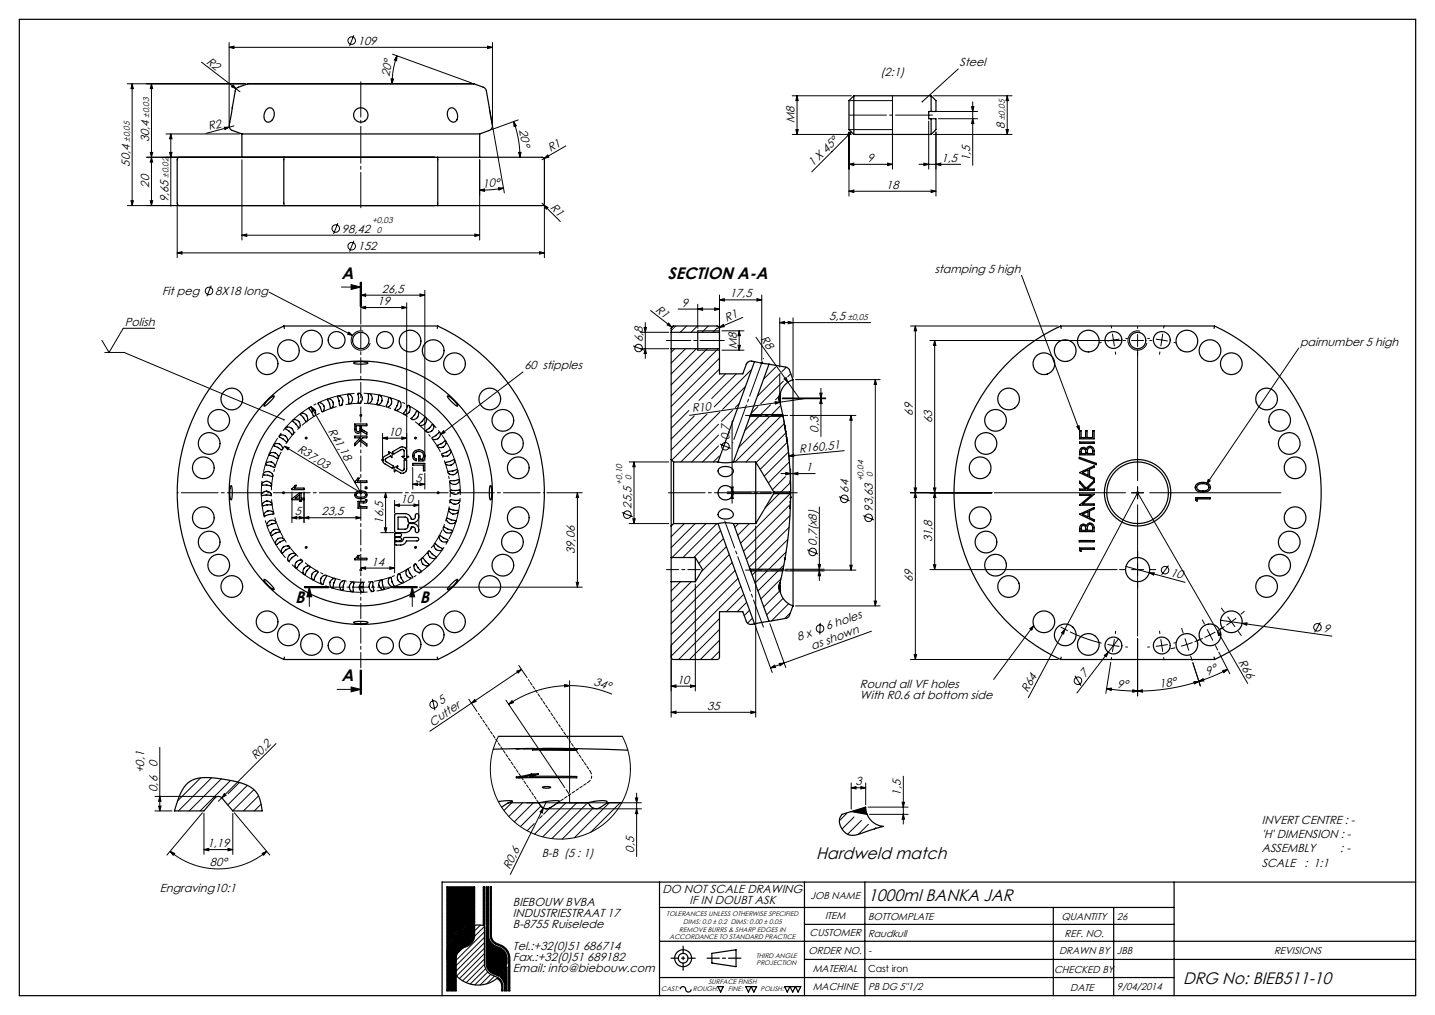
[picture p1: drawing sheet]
<svg xmlns="http://www.w3.org/2000/svg" width="594mm" height="420mm" viewBox="0 0 594 420" stroke-linecap="round" stroke-linejoin="round" font-family="sans-serif">
<defs><g id="words">
<g font-size="6.9">
<text x="141.4" y="115.5">A</text>
<text x="276.3" y="115.4">SECTION A-A</text>
<text x="122.1" y="249.6">B</text>
<text x="173.7" y="249.4">B</text>
<text x="141.3" y="282">A</text>
<text x="337.8" y="355.5">Hardweld match</text>
<text x="359.3" y="372.7">1000ml BANKA JAR</text>
<text x="489.8" y="407.3">DRG No: BIEB511-10</text>
</g>
<g font-size="4.8">
<text x="148.1" y="18.6">109</text>
<text x="85.2" y="25.9" transform="rotate(38 85.2 25.9)">R2</text>
<text x="397.2" y="27.5">Steel</text>
<text x="161.2" y="32.1" transform="rotate(-80 161.2 32.1)">20°</text>
<text x="364.5" y="31.5">(2:1)</text>
<text x="86.6" y="54" transform="rotate(-15 86.6 54)">R2</text>
<text x="215" y="53.9" transform="rotate(80 215 53.9)">20°</text>
<text x="328.9" y="51" transform="rotate(-90 328.9 51)">M8</text>
<text x="415.9" y="53.5" transform="rotate(-90 415.9 53.5)">8</text>
<text x="61.7" y="58.9" transform="rotate(-90 61.7 58.9)">30,4</text>
<text x="227.8" y="63.1" transform="rotate(-30 227.8 63.1)">R1</text>
<text x="53.7" y="68.9" transform="rotate(-90 53.7 68.9)">50,4</text>
<text x="336.4" y="69.3" transform="rotate(-45 336.4 69.3)">1 X 45°</text>
<text x="359.2" y="67">9</text>
<text x="389.7" y="67">1,5</text>
<text x="401.6" y="66.8" transform="rotate(-90 401.6 66.8)">1,5</text>
<text x="61.7" y="77.7" transform="rotate(-90 61.7 77.7)">20</text>
<text x="199.9" y="77.8" transform="rotate(-5 199.9 77.8)">10°</text>
<text x="69.7" y="83.7" transform="rotate(-90 69.7 83.7)">9,65</text>
<text x="366.8" y="78.1">18</text>
<text x="227.6" y="86.2" transform="rotate(45 227.6 86.2)">R1</text>
<text x="141.5" y="96.3">98,42</text>
<text x="148.1" y="103.6">152</text>
<text x="387" y="112.9">stamping 5 high</text>
<text x="67.1" y="122.2">Fit peg</text>
<text x="89.1" y="122.2">8X18 long</text>
<text x="158.1" y="121.1">26,5</text>
<text x="302.1" y="123.1">17,5</text>
<text x="156.3" y="126.2">19</text>
<text x="271.1" y="128.8" transform="rotate(38 271.1 128.8)">R1</text>
<text x="282.3" y="126.9">9</text>
<text x="51.7" y="134.8">Polish</text>
<text x="300.8" y="133.3" transform="rotate(-23 300.8 133.3)">R1</text>
<text x="343.3" y="132.5">5,5</text>
<text x="266.1" y="141.5" transform="rotate(-90 266.1 141.5)">6,8</text>
<text x="314.7" y="140.3" transform="rotate(55 314.7 140.3)">R8</text>
<text x="538.1" y="143">pairnumber 5 high</text>
<text x="305" y="144.3" transform="rotate(-90 305 144.3)">M8</text>
<text x="217.1" y="152.9">60 stipples</text>
<text x="286.6" y="170.7" transform="rotate(-8 286.6 170.7)">R10</text>
<text x="377.9" y="172" transform="rotate(-90 377.9 172)">69</text>
<text x="135.7" y="178.3" transform="rotate(60 135.7 178.3)">R41,18</text>
<text x="338.8" y="179" transform="rotate(-90 338.8 179)">0,3</text>
<text x="385.9" y="175" transform="rotate(-90 385.9 175)">63</text>
<text x="160.8" y="180.3">10</text>
<text x="302" y="182.1" transform="rotate(-90 302 182.1)">0,7</text>
<text x="122.8" y="186.6" transform="rotate(31 122.8 186.6)">R37,03</text>
<text x="330.9" y="187.2" transform="rotate(-5 330.9 187.2)">R160,51</text>
<text x="333.6" y="195">1</text>
<text x="172.1" y="199.4">5</text>
<text x="351.2" y="203.8" transform="rotate(-90 351.2 203.8)">64</text>
<text x="165.8" y="208">10</text>
<text x="122.1" y="213.2">5</text>
<text x="133.1" y="213.2">23,5</text>
<text x="261.4" y="210.4" transform="rotate(-90 261.4 210.4)">25,5</text>
<text x="361.3" y="211.7" transform="rotate(-90 361.3 211.7)">93,63</text>
<text x="158.6" y="216.7" transform="rotate(-90 158.6 216.7)">16,5</text>
<text x="338.1" y="225.8" transform="rotate(-90 338.1 225.8)">0,7(x8)</text>
<text x="385.9" y="224.3" transform="rotate(-90 385.9 224.3)">31,8</text>
<text x="238" y="229.3" transform="rotate(-90 238 229.3)">39,06</text>
<text x="153.8" y="234.1">14</text>
<text x="484.3" y="238.3" transform="rotate(15 484.3 238.3)">10</text>
<text x="377.9" y="241" transform="rotate(-90 377.9 241)">69</text>
<text x="342.4" y="260.9" transform="rotate(-20 342.4 260.9)">6 holes</text>
<text x="547.6" y="261.6" transform="rotate(8 547.6 261.6)">9</text>
<text x="330.5" y="265.2" transform="rotate(-20 330.5 265.2)">8 x</text>
<text x="336.3" y="269" transform="rotate(-20 336.3 269)">as shown</text>
<text x="512.6" y="274" transform="rotate(60 512.6 274)">R66</text>
<text x="449.2" y="280.8" transform="rotate(-52 449.2 280.8)">7</text>
<text x="499.9" y="279.6" transform="rotate(-23 499.9 279.6)">9°</text>
<text x="245.5" y="283.6" transform="rotate(16 245.5 283.6)">34°</text>
<text x="280.2" y="282.9">10</text>
<text x="356" y="284.6">Round all VF holes</text>
<text x="425.5" y="286.9" transform="rotate(-62 425.5 286.9)">R64</text>
<text x="462.3" y="284.5" transform="rotate(5 462.3 284.5)">9°</text>
<text x="480.1" y="284.5" transform="rotate(-9 480.1 284.5)">18°</text>
<text x="182.6" y="291.6" transform="rotate(-34 182.6 291.6)">5</text>
<text x="292.7" y="293.7">35</text>
<text x="356" y="289.1">With R0.6 at bottom side</text>
<text x="179" y="300.6" transform="rotate(-34 179 300.6)">Cutter</text>
<text x="65.1" y="317.2" transform="rotate(-90 65.1 317.2)">0</text>
<text x="105.9" y="314.6" transform="rotate(-45 105.9 314.6)">R0,2</text>
<text x="59.6" y="320" transform="rotate(-90 59.6 320)">+0,1</text>
<text x="65.1" y="327.6" transform="rotate(-90 65.1 327.6)">0,6</text>
<text x="354.1" y="325">3</text>
<text x="372.9" y="329.2" transform="rotate(-90 372.9 329.2)">1,5</text>
<text x="522.3" y="340.9">INVERT CENTRE : -</text>
<text x="522.3" y="346.7">'H' DIMENSION : -</text>
<text x="85.9" y="350.5">1,19</text>
<text x="262.5" y="352.8" transform="rotate(-90 262.5 352.8)">0,5</text>
<text x="522.3" y="352.4">ASSEMBLY</text>
<text x="554.8" y="352.4">: -</text>
<text x="86.9" y="358.5">80°</text>
<text x="211.1" y="360" transform="rotate(-64 211.1 360)">R0,6</text>
<text x="224.2" y="354.6">B-B (5 : 1)</text>
<text x="522.3" y="358.6">SCALE</text>
<text x="540" y="358.6">: 1:1</text>
<text x="66.1" y="369.2">Engraving10:1</text>
<text x="274.2" y="369.6">DO NOT SCALE DRAWING</text>
<text x="212.3" y="374.9">BIEBOUW BVBA</text>
<text x="285.5" y="374.1">IF IN DOUBT ASK</text>
<text x="212.3" y="379.5">INDUSTRIESTRAAT 17</text>
<text x="212.3" y="384">B-8755 Ruiselede</text>
<text x="212.3" y="393">Tel.:+32(0)51 686714</text>
<text x="212.3" y="397.6">Fax.:+32(0)51 689182</text>
<text x="212.3" y="402.1">Email: info@biebouw.com</text>
</g>
<g font-size="4.1">
<text x="335.4" y="372">JOB NAME</text>
<text x="341.5" y="380.4">ITEM</text>
<text x="359.3" y="380.7">BOTTOMPLATE</text>
<text x="439.4" y="380.8">QUANTITY</text>
<text x="462.4" y="380.8">26</text>
<text x="335.1" y="387.3">CUSTOMER</text>
<text x="359.3" y="387.6">Raudkull</text>
<text x="440.7" y="387.6">REF. NO.</text>
<text x="334.7" y="394.8">ORDER NO.</text>
<text x="359.3" y="394.7">-</text>
<text x="438.4" y="394.7">DRAWN BY</text>
<text x="462.3" y="394.7">JBB</text>
<text x="527.4" y="394.7">REVISIONS</text>
<text x="336.4" y="402.4">MATERIAL</text>
<text x="436.3" y="402.6">CHECKED BY</text>
<text x="336.4" y="409.9">MACHINE</text>
<text x="359.3" y="409.8">PB DG 5&quot;1/2</text>
<text x="443" y="409.9">DATE</text>
<text x="462.3" y="409.9">9/04/2014</text>
</g>
<text font-size="4" x="359.3" y="402.4">Cast iron</text>
<g font-size="3.5">
<text x="61.7" y="48.7" transform="rotate(-90 61.7 48.7)">±0,03</text>
<text x="415.9" y="49.7" transform="rotate(-90 415.9 49.7)">±0,05</text>
<text x="53.7" y="58.7" transform="rotate(-90 53.7 58.7)">±0,05</text>
<text x="69.7" y="73.5" transform="rotate(-90 69.7 73.5)">±0,02</text>
<text x="154" y="92.4">+0,03</text>
<text x="156" y="96.4">0</text>
<text x="350.9" y="132.5">±0,05</text>
<text x="361.3" y="197.2" transform="rotate(-90 361.3 197.2)">0</text>
<text x="257.5" y="200.5" transform="rotate(-90 257.5 200.5)">+0,10</text>
<text x="261.5" y="198.5" transform="rotate(-90 261.5 198.5)">0</text>
<text x="357.4" y="199.2" transform="rotate(-90 357.4 199.2)">+0,04</text>
</g>
<g font-size="2.8">
<text x="276" y="379.1">TOLERANCES UNLESS OTHERWISE SPECIFIED</text>
<text x="282.8" y="382.1">DIMS: 0.0 ± 0.2 DIMS: 0.00 ± 0.05</text>
<text x="277.2" y="388.5">ACCORDANCE TO STANDARD PRACTICE</text>
<text x="281.2" y="385.5">REMOVE BURRS &amp; SHARP EDGES IN</text>
<text x="313" y="396.5">THIRD ANGLE</text>
<text x="313.2" y="399.5">PROJECTION</text>
<text x="293.3" y="407.4">SURFACE FINISH</text>
<text x="273.7" y="410.3">CAST:</text>
<text x="286.8" y="410.3">ROUGH:</text>
<text x="301.5" y="410.3">FINE:</text>
<text x="314.8" y="410.3">POLISH:</text>
</g>
</g></defs>
<g fill="none" stroke="#000" stroke-width=".41">
<path d="M94.8 19.6l2-.5v1zM94.8 17.6v33.5M94.8 19.6h109M146.5 14.6l-1.8 4.4M201.8 19.1l2 .5-2 .5zM203.8 17.6v33.5M52.7 34.7h48.8M54.7 34.7v50.4M54.7 34.7l.5 2h-1zM62.7 34.7l.5 2h-1zM62.7 34.7v50.4M83.4 25.7l15.9 12.3"/>
<path d="M96.5 35.1l1.3 1.6-1.9-.8zM161.9 32.7h1l-.6 2zM162.5 22.4l32.7 11.9M164.3 23.1l-.1 2-1-.3zM164.3 23.1l-1.5 5.7-.5 5.9M327.9 39.6h24.5M329.9 39.6v16M329.9 39.6l.5 2h-1zM369.4 39.7v15.9M369.4 39.6v.1M386.4 39.6h32.5M396.6 28.5l-14.8 13.6"/>
<path d="M416.9 39.6l.5 2h-1zM416.9 39.6v16M68.7 55.4h30.4M70.7 55.4l.5 2h-1zM70.7 55.4v29.9M92.9 52.7l2-.1-1.8 1zM96.8 52.1l-11.5 3.1M202.7 45.6l6.1 34.2M212.6 50.3l1.1 1.7-.9 .4zM212.6 50.3a43.2 43.2 0 0 1 2.6 14.8M214.5 49.6l-11 4M327.9 55.6h24.5"/>
<path d="M329.4 53.6h1l-.5 2zM350.7 55.7l1.7-1.1-1 1.8zM351.4 41.6h18M351.4 53.6h18M351.4 54.6v26.5M352.4 54.6l-16.4 16.5M369.4 54.6v15.4M384.4 50.1v19.9M386.4 55.6h32.5M386.4 46.1h18.2M387.4 54.6v26.5M388.4 49.1h16.2"/>
<path d="M402.1 44.1h1l-.5 2zM402.6 49.1l.5 2h-1zM402.6 42.1v26.3M416.4 53.6h1l-.5 2zM60.7 65.1h119.3M62.2 63.1h1l-.5 2zM62.7 65.1l.5 2h-1zM70.2 63.1h1l-.5 2zM100.1 66.1v33.2M198.6 78.7l1.9-.5 .1 1zM198.6 66.1v33.2M206.4 77.7l2 .2-1.9 .8z"/>
<path d="M208.4 77.9l-4.3 .5-5.5 .3M214.7 63.1h1l-.5 2zM225.2 65.6l1.5-1.5 .5 .9zM234.2 60.4l-9.9 5.7M351.4 79.1l2-.5v1zM351.4 68l2-.5v1zM351.4 79.1h36M351.4 68h18M367.4 67.5l2 .5-2 .5zM380.4 68h17.3M382.4 67.5l2 .5-2 .5zM385.4 78.6l2 .5-2 .5z"/>
<path d="M387.4 68l2-.5v1zM52.7 85.1h127.3M54.2 83.1h1l-.5 2zM62.2 83.1h1l-.5 2zM73.3 85.1v21.5M100.1 97.3l2-.5v1zM100.1 97.3h98.5M139.9 92.3l-1.8 4.5M146.5 99.6l-1.8 4.5M196.6 96.8l2 .5-2 .5zM224.3 84.1l.8 .7M225.1 84.8l1.7 1-.7 .8z"/>
<path d="M225.1 84.8l6.8 6.8M225.3 85.1v21.5M73.3 104.6l2-.5v1zM73.3 104.6h152M87.4 118.2l-1.8 4.4M141.3 118.8h8M145.3 117.8l4 1-4 1zM149.1 116.8v10zM149.3 116.8v10M149.6 116.8v10M223.3 104.1l2 .5-2 .5zM422.9 113.9l24 64.3"/>
<path d="M64 135.8h-13l-5.9 10-2.9-5M111.4 120.9l34.5 17.9M144.4 137.4l1.5 1.4-2-.5zM149.3 127.3l2-.5v1zM149.3 122.1l2-.5v1zM149.3 127.3h19M149.3 122.1h26.5M150.4 137a4 4 0 0 0-4.9 2.9 4 4 0 0 0 2.8 4.9 4 4 0 0 0 4.9-2.9M166.3 126.8l2 .5-2 .5zM168.3 125.3v64.1M173.8 121.6l2 .5-2 .5zM175.8 120.1v70.6"/>
<path d="M265.1 137.5h11.7M266.6 135.5h1l-.5 2zM267.1 133.5v14.8M269.3 128.5l9.5 7.4M276.8 133.7l1.2 1.6-1.9-.8zM278.4 136.2l-.6 .6M279.7 134.9l-.6 .6M280.7 127.9h17.1M284.2 134.9l-2.6 2.6M288.7 134.9l-2.6 2.6M288.8 127.9l2-.5v1zM288.8 125.9v10"/>
<path d="M288.8 136.9h9M293.2 134.9l-2.6 2.6M295.8 127.4l2 .5-2 .5zM296.8 135.8l-1.7 1.7M297.7 135.5l1.7-1.2 .4 .9zM297.8 124.1l2-.5v1zM297.8 122.1v21.2M297.8 124.1h17.5M298.8 136.9h9.2M306 136.9v8M306 136.9l.5 2h-1zM307.5 131.4l-10.7 4.5"/>
<path d="M313 139.6l17.8 25.1M313.3 123.6l2 .5-2 .5zM315.3 122.1v27.1M322.8 133.5l2-.5v1zM322.8 131.5v20.4M322.8 133.5h37.6M326.3 133l2 .5-2 .5zM328.3 131.5v24.6M376.9 134.9h61.1M378.9 134.9v138M378.9 134.9l.5 2h-1zM459.9 134.8l.2 1"/>
<path d="M460.5 138.2l.8 5M470.9 135v.9M470.9 138.4v5M471.9 137a4 4 0 0 0-4.9 2.9 4 4 0 0 0 2.9 4.9 4 4 0 0 0 4.9-2.9M481.3 138.2l-.8 5M481.8 134.8l-.1 1M43.4 145.8h8l66.1 27.9M216.5 153.9l-34.2 25.9M262.1 143.1l4.5 1.8M265.1 144.3h11.7M267.1 144.3l.5 2h-1zM279.3 144.3l-1.5 1.5"/>
<path d="M283.8 144.3l-6 6M288.3 144.3l-10.5 10.4M288.8 144.9h9M292.8 144.3l-15 14.9M297.2 144.3l-19.4 19.4M297.8 148.2l-20 20M297.8 152.7l-20 20M298.8 144.9h9.2M300.3 154.7l-11 11M304.8 154.7l-10.2 10.2M305.5 142.9h1l-.5 2zM308.6 159.9l-9.5 9.5"/>
<path d="M309.9 149.6l-.9 .9M311.2 152.8l-15.6 15.6M314.8 150.2h1M315 149.8l.7 .7M315.3 149.7v1M315.7 149.8l-.7 .7M321.1 151.9l-5 5M322.8 154.9v8.8M322.9 154.5l-9.4 9.5M324.3 157.7l-9.4 9.4M324.6 156.8l.8-.6 .7 2zM325.5 152l-1.8 1.8"/>
<path d="M327.3 154.6l-1.2 1.3M329.3 157.1h35M362.3 157.1l.5 2h-1zM362.3 157.1v93.6M384.9 140.9h79.1M386.9 140.9l.5 2h-1zM386.9 140.9v94.8M456 141.7l-1 .2M461.7 145.6l.1 1M463.4 140.3l-5 .8M465 140.9h.9M466.8 140l-1 .1"/>
<path d="M468.4 140.9h5M470.9 144.6v54.3M474.9 140l1 .1M475.9 140.9h.9M478.4 140.3l5 .8M480.1 145.6l-.1 1M485.8 141.7l1 .2M537.6 144l-38.2 56.4M128.8 168.2l1.4 1.5-.9 .5zM128.8 168.2l20.5 35.7-31.6-19.3M158.4 179.3v10M183.6 178.2l.6 .8-1.9 .8z"/>
<path d="M285.2 169.9l-7.4 7.3M287.4 172.1l-9.6 9.6M292.7 171.3l-14.9 14.9M297.4 175.5l-15.6 15.7M297.9 170.6l-19.8 19.8M303 174.3v34M303.2 169.8l-4.6 4.5M303.4 174l-.3 .3M306 167l-1.6 1.6M313.7 168.3l-2.8 2.7M314.2 172.3l-5.9 5.8M318.7 172.3l-12.9 12.9"/>
<path d="M318.9 167.5l-4 4.1M320.8 166.2l2.1 .2-1.9 .8zM322.4 164.1l-1.4 1.3M322.8 164.5v1M322.9 163.2l-.1 1.8M323.2 167.8l-3.8 3.8M323.2 172.3l-18.9 18.9M323.8 165h18M323.8 164.7h18M324.2 172.5l1.5 9.1 1 9.1M324.7 175.2l-15.9 16M325.3 179.1l-12.3 12.3"/>
<path d="M327 171.9h27.3M332.8 165l-47.3 6.9M339.3 162.7h1l-.5 2zM339.8 165l.5 2h-1zM339.8 160.7v19.9M352.3 171.9v64M352.3 171.9l.5 2h-1zM445.7 176.5l1-.3 .2 2zM117.7 184.6l2 .7-.5 .8zM157.9 190.3h1M158 190l.7 .7M158.4 181.3l2-.5v1z"/>
<path d="M158.4 189.8v1M158.7 190l-.7 .7M166.3 180.8l2 .5-2 .5zM168.3 181.3h-9.9M170.8 193.5v8.9M173.8 199.9l2 .5-2 .5zM175.8 195.8v6.6M260.4 191.2h16.4M262.4 191.2v25.5M262.4 191.2l.5 2h-1zM297.4 180l-11.1 11.2M297.4 184.5l-6.6 6.7"/>
<path d="M297.8 188.7l-2.5 2.5M298 183.8l4.5 1.8M323.3 196h14.1M325.2 197.2l-5.5 5.4M325.3 195.5l2 .5-2 .5zM325.9 183l-11.2 11.2M326.4 187l-10 10M326.5 188.7l2-.7 .1 1zM326.8 191.1l-8.8 8.7M327.2 199.6l-3.9 4M327.3 194v8.9M328.3 196l2-.5v1z"/>
<path d="M349.5 186.5l-23 2.2M500.1 198.4l.8 .6-1.5 1.4zM120.8 214.2l2-.5v1zM120.8 214.2h28.5M120.8 203.6v12.6M123.8 213.7l2 .5-2 .5zM125.8 203.6v12.6M125.8 214.2l2-.5v1zM147.3 213.7l2 .5-2 .5zM159.1 218.4h1l-.5 2zM159.6 203.9l.5 2h-1zM159.6 203.9v16.5"/>
<path d="M163.3 209.1l2-.5v1zM163.3 207.1v5.2M163.3 209.1h10M170.8 200.4l2-.5v1zM170.8 200.4h5M171.3 208.6l2 .5-2 .5zM173.3 207.1v10.9M226.3 203.9h14.7M239 203.9v39.1M239 203.9l.5 2h-1zM257.4 212.1l4.5 1.7M260.4 216.7h16.4"/>
<path d="M261.9 214.7h1l-.5 2zM282.7 217.3l-4.9 4.8M283.3 216.7l-.5 .4M287.8 216.7l-10 9.9M292.3 216.7l-14.1 14M296.7 216.7l-14 14M298.3 219.6l-11.1 11.1M301 203.6h18.3M301 204.3h18.3M302.5 201.6h1l-.5 2zM303 204.3l.5 2h-1zM305.7 216.7l-1.5 1.5"/>
<path d="M310.2 216.7l-4.8 4.8M312.8 217.7v79.1M322.6 204.3l-5.9 5.8M326.6 218.2l-16.4 16.5M327 213.3l-18 18.1M327.1 204.3l-20.5 20.5M327.2 208.6l-19.4 19.5M339.2 209.8v30.5M347.3 205.5l4.4 1.8M357.3 213.4l4.5 1.8M376.9 203.9h33.7M378.4 201.9h1l-.5 2z"/>
<path d="M378.9 203.9l.5 2h-1zM386.4 201.9h1l-.5 2zM386.9 203.9l.5 2h-1zM411.6 203.9h54.3M468.4 203.9h5M470.9 201.4v5M470.9 208.9v54.3M475.9 203.9h54.3M149.3 235.1l2-.5v1zM149.3 235.1h14M157.6 220.4h5.5M161.3 234.6l2 .5-2 .5z"/>
<path d="M163.3 220.7v16.4M299.5 222.9l-10.2 10.2M300.7 226.2l-10.4 10.3M301.9 229.5l-24.1 24M303.1 232.8l-25.3 25.2M304.3 236.1l-26.5 26.4M305.5 239.4l-27.7 27.6v29.8M313.1 236.3l-1.7 1.7M317.6 236.3l-5 5M322 236.3l-8.3 8.2M323.3 239.5l-8.4 8.3M324.5 233.8l-1.8 1.8"/>
<path d="M325 236.3h16.2M325.1 235.6h16.1M325.4 228.4l-7.1 7.2M326.1 223.2l-12.3 12.4M327 235.9h27.3M334.2 227.5l4.4 1.8M338.7 233.6h1l-.5 2zM339.2 236.3l.5 2h-1zM351.8 233.9h1l-.5 2zM384.9 235.7h77.5M386.4 233.7h1l-.5 2zM463.4 235.7h2.5"/>
<path d="M466.1 234.4l24.4 6.6M468.4 235.7h5M475.7 237h2.1l-.3 1zM475.9 235.7h2.5M483.7 234l-2.9 3.8M126 243h10M126 242.7h10M126 243.2h10M128 243l1 4h-2zM128 243v8M148.8 243h1M149 242.6l.7 .7"/>
<path d="M149.3 242.5v1M149.7 242.6l-.7 .7M162.7 243h10M162.7 242.7h10M162.7 243.2h10M170.7 243l1 4h-2zM170.7 243v8M173.7 243h67.3M238.5 241h1l-.5 2zM281.7 240.7l-3.9 3.9M286.2 240.7l-8.4 8.3M287.8 241.7v44.2"/>
<path d="M297.8 256l-16.9 16.9M306.7 242.6l-28.9 28.9M307.9 245.9l-7.2 7.2M309.1 249.2l-3.9 3.9M310.3 252.5l-2.2 2.2M311.5 255.8l-2.1 2.1M312.7 259.1l6.9 19.2M318.7 258l6.6 18.2M322.8 244.5l-6.7 6.6M324.2 247.6l-6.9 6.8M326.4 249.8l-7.1 7.1M327.2 253.6l-2.4 2.4"/>
<path d="M329.3 250.7h35M339.5 257.7l-.1 4.8M361.8 248.7h1l-.5 2zM427.9 258.9l-16.6 22.2M439 259.4l3 1.6M497.7 256.5l.9 1.8M505.2 256.7l46.1 6.5M505.6 251.6l1.2 1.7M506.9 259.2l-1.7 1.1M508.2 255.3l3 4M511.7 255.8l-4.1 2.9M514.1 257.9l2.1-.2-.1 1z"/>
<path d="M515.1 252.9l-1.5 1.3M546.5 257.5l-2.3 4.2M149.1 277.3v10M149.3 277.3v10M149.6 277.3v10M213.9 277.7l2-.7-1.4 1.5zM214.8 275.3l3.4 5.1M215.9 277l-38 25.6M297.8 260.5l-12.4 12.4M297.8 265l-7.9 7.9M297.8 269.5l-3.4 3.4M319 276.4l1.7-1.2 .3 1z"/>
<path d="M322.5 274.5l2.1-.2-1.7 1.2zM360.7 261.2l-41.7 15.2M376.9 272.9h61.1M378.4 270.9h1l-.5 2zM426.3 260.2l1.6-1.3-.8 1.9zM440.8 260.4l-.5 2-.9-.5zM442.9 261.5l6.4 2.7 6.7 1.9M445 279.6l2.4 4.2M457.1 271.2l1.7-1.3-.9 1.9zM458.4 266.7l5 .8M459.8 274l-2.1 12.9M460.1 272.1l-.2 .9"/>
<path d="M461.3 264.6l-.8 5M461.8 261.2l-.1 1M463 264.3l-17.2 22.5M465.8 267.7l1 .1M470.9 264.2v23.8M475.9 267.7l-1 .1M480 261.2l.1 1M480.5 264.6l.8 5M481.7 272.1l.1 .9M483.4 266.7l-5 .8M486.5 268l-2 .5M486.8 265.9l-1 .2"/>
<path d="M489.1 260l.6 1.9M490.5 264.3l1.6 4.7M492.8 271.4l.7 1.9M493.7 265.9l-4.8 1.5M493.8 274.3l3.1 9.5M496.3 264.8l-1.8 .7M497.8 264.2l-1.8 .7M499.7 260.5l2.3 4.4M503.1 261.5l-4.5 2.3M503.1 267.2l.9 1.7M503.9 261.1l1.4 1.4-.8 .5zM504.5 269.8l4.6 9"/>
<path d="M505.5 260.1l-1.7 1M506.1 277.5l2.1-.5-1.6 1.4zM508.2 277l-5.9 2.7-6 2.2M512.6 261.3l1.2 1.7M139.5 285.3h9.8M145.3 284.3l4 1-4 1zM179 289.2l1 4.7M194 289.3l3.4 5.1M196.5 289.4l.6 .9-2 .7zM209.4 289.8l24.4 36.1M211.9 289.9l.6 .9-2 .6zM233.8 283.2l2 .5-2 .5z"/>
<path d="M235.8 283.7a45.2 45.2 0 0 0-25.3 7.7M235.8 283.7a45.2 45.2 0 0 1 17.5 3.6M235.8 281.7v46.2M277.8 294.8l2-.5v1zM277.8 294.8h35M277.8 283.9l2-.5v1zM277.8 283.9h10M285.8 283.4l2 .5-2 .5zM310.8 294.3l2 .5-2 .5zM458.1 284.9l2-.2-.1 1zM458.1 284.9l6.4 .8 6.4 .3M468.9 285.4l2 .6-2 .4z"/>
<path d="M470.9 286l2-.6v1zM494.2 282.1l2.1-.2-1.8 1.1zM496.3 281.9a82.1 82.1 0 0 1-25.4 4.1M496.3 281.9l1.7-1.1 .3 1zM516.5 282.8l-45.6-78.9-45.2 84.8M66.1 309.2v26.4M114.2 307.7l-23.8 23.9M206.3 304.7l-1.5 3.3-1.1 3.6-.6 3.8-.1 3.6 .3 3.9 .8 3.5 1.3 3.4 1.7 3.3 2.1 3.1 2.6 2.8 2.8 2.4 3.1 2 3.4 1.7 3.6 1.2 3.7 .7 3.6 .2 3.6-.2 3.8-.8 3.4-1.1 3.5-1.7 3-1.9 2.9-2.5 2.6-2.9 2-3 1.8-3.3 1.2-3.4 .8-3.5 .3-3.9-.1-3.7-.6-3.8-1.1-3.4-1.5-3.4M64.1 329.6h25.3M64.1 335.6h7.1M65.6 333.6h1l-.5 2zM66.1 329.6l.5 2h-1z"/>
<path d="M83 321.9l-9.5 9.5M83.8 336.3l-14.7 17.5M84.4 336.6v17M87.6 321.8l-13.7 13.8M91.6 322.3l-13.3 13.3M92.9 328.4l.7 .7-1.8 1zM95.4 322.9l-12.6 12.7M96.4 336.6v17M97 336.3l14.7 17.5M99.1 323.8l-4.7 4.7M102.4 325l-8.1 8.1M105.1 326.7l-8.8 8.8"/>
<path d="M107 329.3l-6.2 6.3M108.1 332.8l-2.8 2.8M211.8 332.2l-3.2 3.2M216.3 332.2l-5.7 5.7M218 332.2h47.5M220.8 332.2l-7.9 7.9M223.7 333.4a3 3 0 0 0 4.2 .8 3 3 0 0 1-4-.7M223.9 333.6l-8.5 8.4M224.4 337.5l-1 1.1M224.9 334.4l-.4 2-.9-.5zM226.2 331.7l-15 30.1M227.2 334.7h38.3"/>
<path d="M227.6 334.4l-2.6 2.5M234.3 332.2l-13 13M238.7 332.2l-14 14.1M242.7 332.7l-14.3 14.3M245.6 334.4l-12.9 12.8M252.2 332.2l-14.4 14.4M256.8 332.1l-12.2 12.2M263 330.2h1l-.5 2zM263.5 334.7l.5 2h-1zM263.5 328.2v26.2M350.5 336.6l-3.1 3M352.3 326l2-.5v1z"/>
<path d="M352.3 324v10.8M352.3 326h6M353.5 338l-5 5M356.3 325.5l2 .5-2 .5zM356.6 339.5l-5.7 5.7M358.3 324v9M359.3 334h16.6M359.9 337h16M373.4 332h1l-.5 2zM373.9 337l.5 2h-1zM373.9 321.2v19.8M70.4 352.3l1.9 .8-.6 .8z"/>
<path d="M70.4 352.3a31.1 31.1 0 0 0 40 0M84.4 351.6l2-.5v1zM84.4 351.6h12M94.4 351.1l2 .5-2 .5zM108.5 353.1l1.9-.8-1.3 1.6zM221.1 340.8l-2.9 2.9M359.5 341.1l-4.1 4.1M362.6 342.5l-.8 .8M185.5 367l-.5 .5M186 367l-1 1M186.6 367l-1.6 1.6M187.1 367l-2.1 2.1"/>
<path d="M187.7 367l-2.7 2.7M188.3 367l-3.3 3.3M188.8 367l-3.8 3.8M189.4 367l-4.4 4.4M189.9 367l-4.9 4.9M190.5 367l-5.5 5.5M191.1 367l-6.1 6.1M191.6 367l-6.6 6.6M192.2 367l-7.2 7.2M192.8 367l-7.8 7.8M193.3 367l-8.3 8.3M193.9 367l-8.9 8.9"/>
<path d="M194.4 367l-9.4 9.4M195 367l-10 10M195.6 367l-10.6 10.6M196.1 367l-11.1 11.1M196.5 374l-11.5 11.4M196.5 376.2l-11.5 11.5M196.5 378.4l-6.9 6.9M196.5 367.2l-11.5 11.5M196.5 367.8l-11.5 11.4M196.5 368.3l-11.5 11.5M196.5 368.9l-11.5 11.5M196.5 369.5l-11.5 11.4"/>
<path d="M196.5 370l-11.5 11.5M196.5 370.6l-11.5 11.5M196.5 371.1l-11.5 11.5M196.5 371.7l-11.5 11.5M196.5 372.3l-11.5 11.4M196.5 372.8l-11.5 11.5M196.5 373.4l-11.5 11.5M196.5 374.5l-11.5 11.5M196.5 375.1l-11.5 11.4M196.5 375.6l-11.5 11.5M196.5 376.8l-11.5 11.4M196.5 377.3l-11.5 11.5"/>
<path d="M196.5 377.9l-11.5 11.4M196.5 379l-5 5M196.5 379.6l-3.9 3.8M200.5 369.9l-.4 .5M200.5 372.1l-.4 .5M200.5 374.4l-.4 .5M200.5 376.6l-.4 .5M200.5 378.9l-.4 .4M200.5 367.6l-.4 .5M201.7 367l-.5 .5M202.2 368.2l-1 1M202.2 370.5l-1 .9"/>
<path d="M202.2 372.7l-1 1M202.2 375l-1 .9M202.2 377.2l-1 1M202.2 379.4l-1 1M202.2 367.1l-1 1M202.2 367.7l-1 .9M202.2 368.8l-1 .9M202.2 369.3l-1 1M202.2 369.9l-1 1M202.2 371l-1 1M202.2 371.6l-1 .9M202.2 372.1l-1 1"/>
<path d="M202.2 373.3l-1 .9M202.2 373.8l-1 1M202.2 374.4l-1 .9M202.2 375.5l-1 1M202.2 376.1l-1 .9M202.2 376.6l-1 1M202.2 377.8l-1 .9M202.2 378.3l-1 1M202.2 378.9l-1 .9M203.4 367l-.5 .5M203.4 369.3l-.5 .4M203.4 371.5l-.5 .5"/>
<path d="M203.4 373.8l-.5 .4M203.4 376l-.5 .5M203.4 378.2l-.5 .5M185 395h.1M185 395.5h.1M185 394.4h.1M185 396.1h.1M185.1 396.6h-.1M185.1 393.8h-.1M185.1 397.1l-.1 .1M185.2 393.1l-.2 .2M185.2 397.5l-.2 .3"/>
<path d="M185.3 392.4l-.3 .3M185.3 398l-.3 .3M185.4 398.5l-.4 .4M185.5 391.7l-.5 .5M185.5 398.9l-.5 .6M185.7 399.3l-.7 .7M185.8 390.8l-.8 .8M185.8 399.7l-.8 .9M186.1 389.9l-1.1 1.1M186.7 388.7l-1.7 1.8M188 386.9l-3 3M188.8 396.8l-2.6 2.6"/>
<path d="M188.8 397.9l-2.3 2.3M188.8 398.4l-2.1 2.2M188.8 399l-1.9 1.9M188.8 396.2l-2.7 2.8M189 395.5l-3.1 3M191.5 384.6l-4.2 4.2M192.7 383.9l-6.1 6.1M193.6 383.5l-7.4 7.4M194.5 383.3l-8.5 8.5M195.2 383.1l-9.4 9.4M195.9 382.9l-10.3 10.3M196.1 388.9l-2.6 2.6"/>
<path d="M196.4 388.1l-3.8 3.8M196.5 380.7l-2.1 2.1M196.5 380.1l-3 2.9M196.5 381.2l-1.4 1.4M196.5 381.8l-.7 .7M196.5 383.5l-11 11M196.5 384.1l-11 10.9M196.5 384.6l-11 11M196.5 385.7l-10.9 10.9M196.5 386.3l-10.9 10.8M196.5 386.9l-10.8 10.7M196.6 382.8l-11 11"/>
<path d="M198.8 382.8l-13.3 13.3M200.5 381.1l-.4 .5M200.5 383.4l-14.7 14.7M200.5 385.6l-14.1 14.2M200.5 387.9l-13.4 13.4M200.5 390.1l-12.5 12.6M200.5 392.3l-11.5 11.6M200.5 394.6l-10.3 10.3M200.5 396.8l-9 9M200.6 399.1l-7.6 7.5M201.7 383.3l-.5 .5M202.1 383.5l-.9 .8"/>
<path d="M202.2 381.7l-1 .9M202.2 383.9l-1 1M202.2 386.2l-1 .9M202.2 380l-1 1M202.2 380.6l-1 .9M202.2 381.1l-1 1M202.2 382.3l-.6 .5M202.2 382.8l-.2 .2M202.2 384.5l-1 1M202.2 385.1l-1 .9M202.2 385.6l-1 1M202.2 386.7l-1 1"/>
<path d="M202.2 387.3l-1 1M202.3 387.8l-1.1 1M202.4 388.3l-1.2 1.1M202.5 388.7l-1.3 1.2M202.7 389.1l-1.5 1.4M202.8 389.5l-1.6 1.6M203.1 389.8l-1.9 1.8M203.3 390.1l-2.1 2.1M203.4 380.5l-.5 .5M203.4 382.7l-.5 .5M203.4 385l-.5 .5M203.4 387.2l-.4 .5"/>
<path d="M203.6 390.4l-2.4 2.3M203.9 390.7l-2.7 2.6M203.9 388.9l-.3 .4M204.2 390.9l-3 3M204.5 391.2l-3.3 3.2M204.9 391.4l-3.7 3.6M205 390.1l-.3 .3M205.3 391.5l-4.1 4.1M205.7 391.7l-4.5 4.4M206.1 391.9l-4.9 4.8M206.5 392l-5.3 5.2M206.6 390.8l-.4 .3"/>
<path d="M206.9 392.2l-5.7 5.6M207.2 392.4l-6 6M207.6 392.6l-6.3 6.3M207.9 392.8l-6.6 6.6M208.1 391.5l-.3 .3M208.2 393l-6.8 6.9M208.5 393.3l-6.9 7M208.8 393.6l-7.1 7.1M209 393.9l-7.1 7.1M209.2 394.3l-7 7.1M209.4 392.5l-.4 .3M209.4 394.7l-7 7"/>
<path d="M209.5 399.7l-3.9 3.8M209.6 395.1l-6.9 6.9M209.7 395.5l-6.7 6.7M209.8 398.8l-4.6 4.6M209.8 396l-6.5 6.5M209.8 396.5l-6.1 6.2M209.8 397.1l-5.8 5.8M209.8 397.6l-5.4 5.4M209.8 398.2l-5 5M210.3 393.8l-.3 .3M210.9 395.4l-.4 .4M211 397.5l-.4 .5"/>
<path d="M211 399.8l-.4 .5M186 400.1l-1 1M186.2 400.5l-1.2 1.2M186.3 400.9l-1.3 1.4M186.5 401.3l-1.5 1.5M186.7 401.6l-1.7 1.8M186.9 402l-1.9 1.9M187.2 402.3l-2.2 2.2M187.4 402.7l-2.4 2.4M187.6 403l-2.6 2.6M187.9 403.3l-2.9 2.9M188.1 403.6l-3.1 3.1"/>
<path d="M188.4 403.9l-3.4 3.4M188.7 404.2l-3.7 3.7M188.8 406.3l-3.7 3.7M188.8 400.1l-1.5 1.6M188.8 400.7l-1.3 1.3M188.8 401.2l-1.1 1.1M188.8 402.4l-.6 .6M188.8 402.9l-.3 .4M188.8 403.5l-.1 .1M188.8 404.6l-3.8 3.8M188.8 405.2l-3.8 3.8M188.8 405.7l-3.8 3.9"/>
<path d="M188.8 406.9l-3.1 3.1M188.8 407.4l-2.6 2.6M188.8 408l-2 2M188.8 408.5l-1.4 1.5M188.8 409.1l-.9 .9M188.8 409.7l-.3 .3M201 400.8l-6.3 6.4M201.9 402.2l-5.3 5.3M203.1 403.2l-4.3 4.4M204.7 403.9l-3.2 3.2M206.2 404.6l-.3 .4M207.4 405.7l-.4 .3"/>
<path d="M208.1 407.2l-.4 .5M208.2 409.4l-.5 .5M208.3 401.9l-1.9 2M209.1 400.7l-3.1 3M209.8 401l-.9 .9M209.8 403.2l-1.9 2M209.8 405.5l-1.1 1.2M209.8 407.7l-.9 1M209.8 410h.1M209.8 400.4l-.2 .3M209.8 401.5l-2.7 2.8M209.8 402.1l-2.4 2.5"/>
<path d="M209.8 402.7l-2.2 2.2M209.8 403.8l-1.7 1.7M209.8 404.4l-1.5 1.5M209.8 404.9l-1.3 1.3M209.8 406l-1 1.1M209.8 406.6l-.9 1M209.8 407.2l-.9 .9M209.8 408.3l-.9 .9M209.8 408.8l-.9 1M209.8 409.4l-.6 .6M211 402l-.4 .5M211 404.3l-.4 .5"/>
<path d="M211 406.5l-.4 .5M211 408.8l-.4 .4"/>
<circle cx="145.6" cy="16.8" r="1.56"/>
<circle cx="139" cy="94.6" r="1.56"/>
<circle cx="145.6" cy="101.9" r="1.56"/>
<circle cx="86.5" cy="120.4" r="1.56"/>
<circle cx="264.3" cy="144" r="1.56"/>
<circle cx="300.3" cy="184.7" r="1.56"/>
<circle cx="259.7" cy="213" r="1.56"/>
<circle cx="349.5" cy="206.4" r="1.56"/>
<circle cx="359.6" cy="214.3" r="1.56"/>
<circle cx="336.4" cy="228.4" r="1.56"/>
<circle cx="482.3" cy="235.9" r="1.56"/>
<circle cx="545.3" cy="259.6" r="1.56"/>
<circle cx="339.4" cy="260.1" r="1.56"/>
<circle cx="179.5" cy="291.5" r="1.56"/>
<circle cx="446.2" cy="281.7" r="1.56"/>
</g>
<path d="M188.7 191.9a41.2 41.2 0 0 0-69-16.6 41.2 41.2 0 0 0 19 68.4 41.2 41.2 0 0 0 50.6-49.8l-.6-2" fill="none" stroke="#000" stroke-width=".41" stroke-dasharray="15.2 1.3 1.3 1.3" stroke-dashoffset="2.1" stroke-linecap="butt"/>
<path d="M184.8 193.1a37 37 0 0 0-62.1-14.9 37 37 0 0 0 17.1 61.5 37 37 0 0 0 45.5-44.8l-.5-1.8" fill="none" stroke="#000" stroke-width=".41" stroke-dasharray="6.3 1.3 1.3 1.3" stroke-dashoffset="3.7" stroke-linecap="butt"/>
<path d="M244.5 319.4a3 3 0 0 1-.8 4.1" fill="none" stroke="#000" stroke-width=".41" stroke-dasharray="1.3 .6" stroke-dashoffset=".2" stroke-linecap="butt"/>
<g fill="none" stroke="#000" stroke-width=".5">
<path d="M8 8h578v404h-578zM102.5 34.7l-4.1 1.5-.9 .9-2.6 14.7a2 2 0 0 0 1.3 2.2l3.9 1.4M102.5 34.7h93.7M102.5 34.6v.1M196.2 34.7l4.1 1.5 .9 .9 2.6 14.7a2 2 0 0 1-1.3 2.2l-3.9 1.4M196.2 34.6v.1M353.4 39.6l-2 2v12l2 2M353.4 39.6v16M353.4 39.6h32M385.4 39.6v6.5M385.4 39.6l2 2v4.5h-3v3h3v4.5l-2 2M100.1 55.4h98.5"/>
<path d="M100.1 55.4v9.7M110.2 45.4a1.84 1.84 0 0 1 2.2-.7 1.84 1.84 0 0 1 1.1 2 2.96 2.96 0 0 1-3.3 3.7 3.6 3.6 0 0 1 0-5zM186.1 44.8a2.6 2.6 0 0 1 3.3 3 2.01 2.01 0 0 1-1.1 2.7 2.01 2.01 0 0 1-2.6-1.4 3.5 3.5 0 0 1 .4-4.3zM198.6 55.4v9.7M353.4 55.6h32M385.4 49.1v6.5M117.7 65.1h-43.4l-.7 .3-.3 .7v18l.7 .9 43.7 .1M117.7 65.1l-.2 1v18l.2 1M117.7 65.1h63.3M181 65.1h43.3l.8 .3 .2 .7v18l-.6 .9-43.7 .1M181 65.1l.2 1v18l-.2 1M117.7 85.1h63.3"/>
<path d="M117.5 134.9l.2 1M117.5 134.9a76 76 0 0 0-44.2 69 76 76 0 0 0 44.2 69M117.5 134.9h63.7M181.2 134.9l-.2 1M181.2 134.9a76 76 0 0 1 44.1 69 76 76 0 0 1-44.1 69M277.8 137.5l.1-2 .9-.6h18.2l.7 .6 .1 2M277.8 137.5v6.8M277.8 137.5h20M288.8 136.9v8M297.8 137.5v6.8M439 134.9a76 76 0 0 0-44.1 69 76 76 0 0 0 44.1 69M439 134.9l.3 1"/>
<path d="M439 134.9h63.8M502.8 134.9l-.3 1M502.8 134.9a76 76 0 0 1 44.1 69 76 76 0 0 1-44.1 69M146.4 150.2a8.4 8.4 0 0 1 5.9 0 10 10 0 0 1-5.9 .1zM277.8 144.3v45.9M277.8 144.3h20M297.8 144.3v10.4h9.7l1.4-4a2 2 0 0 1 2.2-1.3l1.2 .2M312.3 149.6l6 1.1M312.3 149.6l-15.1 41.6M318.3 150.7l7.7 1.5 .7 .8 1.5 4.1M318.3 150.7l-7.6 20.9M328.2 157.1h.1"/>
<path d="M328.3 157.1a8 8 0 0 0-5.4 6.1M328.3 157.1v93.6M110.6 165.9l1.5-1.3 1.3-.8a8.9 8.9 0 0 1-4.1 4.3zM118.2 177a2.14 2.14 0 0 1 2.5 .3 2.14 2.14 0 0 1 .5 2.5l-3-2.4zM121.2 173.9a2.14 2.14 0 0 1 2.5 .5 2.14 2.14 0 0 1 .2 2.6l-2.7-2.7zM124.4 171.1a2.14 2.14 0 0 1 2.5 .8 2.14 2.14 0 0 1-.1 2.6l-2.4-2.9zM127.9 168.8a1.85 1.85 0 0 1 2.5 1l.2 1.7-.7 .8zM131.7 166.7a1.85 1.85 0 0 1 2.4 1.3v1.7l-.8 .7zM135.7 165.1a1.85 1.85 0 0 1 2.2 1.5l-.1 1.7-.9 .6zM139.8 163.9a1.55 1.55 0 0 1 2 1.5l-.2 1.9-.9 .5zM144 163.1a1.55 1.55 0 0 1 1.9 1.7l-.5 1.9-.9 .4zM146.8 175.5h5v.7l-2.2 .1a1.93 1.93 0 0 0 1.6 2.2l.6 .4v.8l-2.3-1.7a1.46 1.46 0 0 1-1.9 1.2 1.46 1.46 0 0 1-.8-2.1z"/>
<path d="M147.4 176.2h.6a.63 .63 0 0 1 .8-.1 .63 .63 0 0 1 .2 .7v.2a.93 .93 0 0 1-.2 1.4 .93 .93 0 0 1-1.3-.4zM148.3 162.8a1.55 1.55 0 0 1 1.7 1.9l-.6 1.8-1 .3zM152.5 163l.1-.1a1.55 1.55 0 0 1 1.5 2.1l-.8 1.7-1.1 .2zM156.8 163.5a1.55 1.55 0 0 1 1.3 2.2l-1 1.6-1 .1zM160.9 164.5h.1a1.55 1.55 0 0 1 1.1 2.3l-1.2 1.5h-1zM165 166l.1-.1a1.55 1.55 0 0 1 .8 2.4l-1.3 1.4-1.1-.1zM168.8 167.9l.2-.1a1.55 1.55 0 0 1 .5 2.5l-1.4 1.2-1.1-.2zM172.5 170.1l.1-.1a1.55 1.55 0 0 1 .3 2.6l-1.5 1-1.1-.3zM175.9 172.7l.2-.1a1.55 1.55 0 0 1 0 2.6l-1.7 .9-1-.4zM176.3 178.2l2.9-2.6a1.55 1.55 0 0 1-.3 2.5l-1.7 .8-.7-.2zM185.1 163.9a7.3 7.3 0 0 1 4.3 4.2 10.4 10.4 0 0 1-4.3-4.2zM310.5 172.3l-6.9 18.9"/>
<path d="M310.5 172.3h13.6M310.7 171.6l-.2 .7M310.7 171.6h13.3M322.8 164.8l.2-1.4-.2 1.8M322.8 165.8l.2-1.3-.2 1.3M322.9 163.2a2.5 2.5 0 0 0 0 3.3M322.9 166.5h.1M322.9 166.5l1.1 5.1M322.9 163.2v3.3M322.9 163.2h.1M322.9 166.2l.1-.3-.1 .7M322.9 163.2l.1-.3-.1 .4"/>
<path d="M324 171.6l.1 .7M324.1 172.3l.6 3.2M324.7 175.5l.1 .7M324.7 175.5l.6 3.1M324.8 176.2h.1M324.9 176.2l.1 .7M324.9 176.9h.1M324.9 177.2h.1M325 176.9v.3M325 177.2l.2 .8M325.1 178h.1M325.2 178l.1 .6"/>
<path d="M325.3 178.6l.3 1.9M446.9 178.2h.6v2.9h1.9v-2.9h.6v2.9h2.3v-2.9h.6v3.4h-6zM108.8 199.7a2.19 2.19 0 0 1 3.6 1.2l-3.9-.1-.2-.5zM109.1 195.8a2.14 2.14 0 0 1 2.4-.6 2.14 2.14 0 0 1 1.4 2l-3.9-.7zM110.2 191.6a2.15 2.15 0 0 1 2.4-.3 2.15 2.15 0 0 1 1.2 2.1l-3.8-1zM111.7 187.6a2.15 2.15 0 0 1 2.4-.1 2.15 2.15 0 0 1 1 2.2l-3.6-1.4zM113.4 183.9a2.13 2.13 0 0 1 2.5-.1 2.13 2.13 0 0 1 .8 2.4l-3.4-1.8zM115.6 180.3a2.13 2.13 0 0 1 2.6 .1 2.13 2.13 0 0 1 .6 2.5l-3.3-2.1zM146.8 180.5h5v.7h-1.7l-.7 .7 1.5 1.1a1.25 1.25 0 0 1 .9 1.6l-2.9-2.3-2.1 2.1v-.3a1.29 1.29 0 0 1 .9-1.5l1.5-1.4h-2.4zM148.1 197.8h.6l-.7 1.2h3.8v.6h-5v-.4zM160.8 187h.1a1.41 1.41 0 0 1 1.4 .7 1.41 1.41 0 0 1-.2 1.6l-.3-.4a1.01 1.01 0 0 0-1.4 .4 1.1 1.1 0 0 0-1 1.2 1.1 1.1 0 0 0 1.3 1l2.2 1.4-.5 .9-1.6-.9a2.8 2.8 0 0 1-2.3-3.1l.3-.7 1.1-.7a.94 .94 0 0 0 1.1-1zM162.5 187l1.5-.9a2.8 2.8 0 0 1 3.8-.7l.5 .7v1.3a.95 .95 0 0 0 .4 1.4l.4 .2a1.41 1.41 0 0 1-1.3 .9 1.41 1.41 0 0 1-1.3-1l.5-.1a1.01 1.01 0 0 0 .3-1.4 1.1 1.1 0 0 0-.6-1.4 1.1 1.1 0 0 0-1.4 .6l-2.3 1.3z"/>
<path d="M163 193.5l1.6-.6-.2 .5a1.01 1.01 0 0 0 1.1 .9 1.1 1.1 0 0 0 1.6 .3 1.1 1.1 0 0 0 .2-1.6v-2.6h1v1.8a2.8 2.8 0 0 1-1.3 3.6h-.9l-1.1-.5a.95 .95 0 0 0-1.4-.4l-.3 .2zM170.8 191.7h5v3.1h-.5v-2.3h-4.5zM171.5 186.8a2.62 2.62 0 0 1 3.8 .1 2.62 2.62 0 0 1-.4 3.8h-.5a.79 .79 0 0 1-.9 0 .79 .79 0 0 1-.2-1v-1h.6v1.3h.6a1.78 1.78 0 0 0 .6-2.3 1.78 1.78 0 0 0-2.3-.8 1.74 1.74 0 0 0-1.4 1.4 1.74 1.74 0 0 0 1 1.9l-.1 .4a2.26 2.26 0 0 1-.8-3.8zM178.8 181.1l3.2-2.2a1.55 1.55 0 0 1-.5 2.5l-1.8 .5-.7-.3zM181.1 184.3l3.3-1.9a1.55 1.55 0 0 1-.8 2.5l-1.8 .3-.7-.3zM182.9 187.8l3.6-1.6a1.55 1.55 0 0 1-1.1 2.3l-1.8 .2-.7-.4zM184.4 191.4l3.7-1.2a1.55 1.55 0 0 1-1.3 2.2l-1.8-.1-.6-.4zM185.5 195.1l3.8-.8a1.55 1.55 0 0 1-1.5 2.1l-1.8-.3-.5-.5zM186.2 199l3.9-.5a1.55 1.55 0 0 1-1.7 2l-1.8-.5-.5-.6zM277.8 190.2v27.5M277.8 190.2l1 1M278.8 191.2v25.5"/>
<path d="M278.8 191.2h18.4M297.2 191.2a14.5 14.5 0 0 0 6.4 0M297.8 193.7a4.9 4.9 0 0 1 5.5 .4 2.43 2.43 0 0 1-2.8 3.2 2.56 2.56 0 0 1-3.1-3.1zM303.6 191.2h9.2M312.8 191.2v25.5M312.8 191.2l7.5 12.4M325.5 180.5l.1 .7M325.6 180.5l.3 2.2M325.6 181.2h.1M325.7 181.2l.1 .7M325.7 181.9h.1M325.8 181.9l.1 .8"/>
<path d="M325.9 182.7l.8 8.1 .5 8.2M327.2 199v.6M327.2 199.6l.1 3.6M446.7 189.2l7 2.5v.6l-7-2.5zM446.9 199.1l2.7 2.9 3.3-3.1v.7l-2.9 2.8h2.9v.5h-6v-.5h2.3l-2.3-2.5zM446.9 182.9h6v.5h-6zM446.9 195.5l6-2.8v.6l-1.9 .9v2.7l1.9 1v.5zM447.3 185.6a1.51 1.51 0 0 1 2.4 .2 1.67 1.67 0 0 1 1.9-1.1 1.67 1.67 0 0 1 1.3 1.9v1.6h-6l.1-1.9zM447.8 185.9a1.11 1.11 0 0 1 1.4 .1 1.11 1.11 0 0 1 .2 1.3v.4h-1.9zM448.1 195.6l2.3-1.1v2.1zM450.4 185.6l.8-.4a1.71 1.71 0 0 1 1.1 2.5h-2.2zM95.7 200.9a10 10 0 0 1 .1 6 7.3 7.3 0 0 1-.1-6z"/>
<path d="M108.5 204a2.19 2.19 0 0 1 3.8 .8l-3.9 .3-.2-.5zM109 208a2.13 2.13 0 0 1 3.6 .7l-3.9 .6-.2-.4zM109.7 212.2a2.13 2.13 0 0 1 3.6 .3l-3.8 1.1-.3-.5zM111.3 215.7a2.27 2.27 0 0 1 3 .2v.6l-3.6 1.2-.3-.7zM112.7 219.6a2.27 2.27 0 0 1 3.1-.1v.5l-3.5 1.6-.3-.6zM120.9 206.3l3.1-2.3h.6v.8a.84 .84 0 0 0 .5 1.3h.1a.43 .43 0 0 1 .6 .2 .43 .43 0 0 1-.1 .6 .43 .43 0 0 1-.6-.1h-.5a.4 .4 0 0 1 0 .5 .4 .4 0 0 1-.6 0 .4 .4 0 0 1 0-.5h-3.1zM122.1 200.8h.6l-.7 1.2h3.8v.6h-5v-.4zM122.2 206.1l1.8-1.3v.5a.64 .64 0 0 1-.1 .8 .64 .64 0 0 1-.8 0zM147.3 203.7l.5-.3a2.81 2.81 0 0 1 4.1 1.4v.4a3.2 3.2 0 0 1-5 .1v-.9zM148.2 207.5l2.9-.1 .2-.5a.34 .34 0 0 1 .4-.1 .34 .34 0 0 1 .1 .5 1.84 1.84 0 0 1-2.4 .8 .69 .69 0 0 0-.7 .3 .69 .69 0 0 0 .1 .9v.3h3v.7h-3.6zM149.7 203.8l.9 .1a.85 .85 0 0 1 .7 .8 .85 .85 0 0 1-.7 .9l-1.8 .1-1.2-.4v-1.1l1.4-.4M149.7 203.8a.35 .35 0 0 1-.4 .5 .35 .35 0 0 1-.3-.5"/>
<path d="M149.7 203.8l-.4-.2-.3 .2M163.6 212.7l1.8-.2a5.7 5.7 0 0 1 4.4 1.1l.5 1.3a1.28 1.28 0 0 0 1.3-.3 1.28 1.28 0 0 0 .3-1.3 .79 .79 0 0 1 1.1-.5 .79 .79 0 0 1 .3 1.1 2.95 2.95 0 0 1-3.3 2.4l-.9-.2a1.82 1.82 0 0 0-2.5-2.1h-1.8v5h1.4a1.95 1.95 0 0 0 2.8-2 2.96 2.96 0 0 1 4.3 2.2 .84 .84 0 0 1-.8 1.2 .84 .84 0 0 1-.6-1.4 1.41 1.41 0 0 0-1.6-1 3.1 3.1 0 0 1-4 2.4h-.4a2.2 2.2 0 0 1-2.5-.5l-.1-6.6zM183.6 218.1l3.7 1.5a1.55 1.55 0 0 1-2.4 .8l-1.3-1.3zM184.9 214.5l3.9 1.1a1.55 1.55 0 0 1-2.4 1l-1.4-1.1zM185.8 210.6l4 .8a1.55 1.55 0 0 1-2.2 1.3l-1.6-1zM186.3 206.8l4 .3a1.55 1.55 0 0 1-2 1.5l-1.7-.8zM186.4 202.9l4-.1a1.55 1.55 0 0 1-1.8 1.8l-1.8-.7zM203 200.9a7.3 7.3 0 0 1 0 6 10.7 10.7 0 0 1 0-6zM277.8 217.7v13M278.8 216.7h18.4M278.8 216.7l-1 1M297.2 216.7a14.5 14.5 0 0 1 6.4 0"/>
<path d="M297.2 216.7l15.1 41.5M297.8 202a3.2 3.2 0 0 1 4.8-.4 3.2 3.2 0 0 1-.2 4.8 3.2 3.2 0 0 1-4.7-.8 3 3 0 0 1 .1-3.6zM297.8 211.5a3.6 3.6 0 0 1 5.8 1.3 1.96 1.96 0 0 1-1.9 1.8 3.1 3.1 0 0 1-4.5-1.7zM303.6 216.7l6.9 18.9M303.6 216.7h9.2M320.3 203.6v.7M320.3 203.6h6.9M320.3 204.3l-7.5 12.4M320.3 204.3h7M327.1 209.6v.7M327.1 210.3a160.5 160.5 0 0 1-2.1 20.7M327.2 203.6v.2"/>
<path d="M327.2 203.8l.1 .5M327.2 203.7h.1M327.2 207.5v.6M327.2 208.1l-.1 1.5M327.2 205.7l.1 .7M327.3 206.4l-.1 1.1M327.3 203.7v.1M327.3 205.7v.7M327.3 205.7h.1M327.3 203.2v.5M327.3 203.2l-.1 .4M327.3 204.3v1.4"/>
<path d="M446.9 204.4h6l-4.7 4.1h4.7v.6h-6l4.7-4.1h-4.7zM446.9 212.7l6-2.7v.6l-1.9 .9v2.7l1.9 .9v.6zM447.3 217.4a1.51 1.51 0 0 1 2.4 .2 1.67 1.67 0 0 1 1.9-1.1 1.67 1.67 0 0 1 1.3 1.9v1.6h-6l.1-2zM447.8 217.7a1.11 1.11 0 0 1 1.4 .1 1.11 1.11 0 0 1 .2 1.3v.3h-1.9zM448.1 212.8l2.3-1.1v2.2zM450.4 217.3l.8-.3a1.71 1.71 0 0 1 1.1 2.4h-2.2zM494.9 205.9h6v.5h-5.4v1l-.6-.4zM495 200.7a4 4 0 0 1 6 .4v1.1a4 4 0 0 1-6 .5l-.3-1zM495.6 200.9a3.6 3.6 0 0 1 4.7 .3l.1 .4a2.41 2.41 0 0 1-3.3 1.5 1.5 1.5 0 0 1-1.7-1.9zM109.4 239.7a10.8 10.8 0 0 1 4.1 4.3 7.3 7.3 0 0 1-4.1-4.3zM114.6 223.4a2.27 2.27 0 0 1 3-.5v.6l-3.2 1.9-.4-.6zM117.2 226.4l1.8-.5 .9 .6-3.2 2.4a1.55 1.55 0 0 1 .5-2.5z"/>
<path d="M119.8 229.7l1.7-.8 .9 .6-2.9 2.7a1.55 1.55 0 0 1 .3-2.5zM122.8 232.5l1.5-.8 1 .4-2.7 3.1a1.55 1.55 0 0 1 0-2.6zM126 235l1.3-.8 1 .3-2.2 3.3a1.55 1.55 0 0 1-.3-2.6zM129.8 236.7l1.2-.5 .7 .4-2 3.4a1.55 1.55 0 0 1-.5-2.5zM133.4 238.6l1.1-.6 .7 .3-1.6 3.6a1.55 1.55 0 0 1-.8-2.4zM148.1 229.8h.6l-.7 1.2h3.8v.6h-5v-.4zM161.1 239.2l.8-.2 1.2 3.7a1.55 1.55 0 0 1-2.3-1.3l-.1-1zM163.6 222.6l1.4-.2a.83 .83 0 0 1 1.2 .7 .83 .83 0 0 1-1.2 .7h-.6a.76 .76 0 0 1-.9-.3 .76 .76 0 0 1 .1-.9zM163.6 224.3l.5-.2a2.26 2.26 0 0 0 3.1-1.5l5.4-.2a.71 .71 0 0 1 .7 .7 .71 .71 0 0 1-.7 .7h-4.4a3.7 3.7 0 0 1-3.7 1.7 .79 .79 0 0 1-1-.2 .79 .79 0 0 1 .1-1zM163.9 222.1h.2M165 237.5h.5l1.5 3.5a1.55 1.55 0 0 1-2.3-1l-.3-1zM165.5 220.7a.83 .83 0 0 1 .6 1.2 .83 .83 0 0 1-1.3 .2h-.7"/>
<path d="M165.5 220.7h-.9a.78 .78 0 0 0-1.2 .4 .78 .78 0 0 0 .7 1M165.5 220.7h.1M165.5 222.4h.1M168.4 235.7l.5-.1 1.9 3.4a1.55 1.55 0 0 1-2.4-.8l-.4-1zM171.6 233.5l.5-.1 2.3 3.1a1.55 1.55 0 0 1-2.5-.5l-.5-.9zM172.6 222.4h.2M174.7 230.9h.4l2.5 2.8a1.55 1.55 0 0 1-2.5-.2l-.7-1.8zM177.4 228.1l.4-.1 2.8 2.6a1.55 1.55 0 0 1-2.6 0l-.8-1.6zM179.8 225l.3-.1 3.1 2.3a1.55 1.55 0 0 1-2.5 .3l-1.1-1.6zM181.9 221.6l3.6 1.9a1.55 1.55 0 0 1-2.5 .6l-1.2-1.5zM277.8 230.7v10M277.8 230.7h10"/>
<path d="M287.8 230.7v10M287.8 230.7l3 5-3 5M310.5 235.6l.2 .7M310.5 235.6h13.6M310.7 236.3l7.6 20.8M310.7 236.3h13.3M324 236.3l-1.1 5M324.1 235.6l-.1 .7M324.9 231.6l-.8 4M324.9 231l-.1 .6M325 231l-.1 .6M446.7 223.7h6.2v.5h-6.2z"/>
<path d="M446.9 226.7h6v.6h-5.4v.9l-.6-.3zM137.1 240.1l1.1-.8 .7 .3-1.2 3.7a1.55 1.55 0 0 1-1.1-2.3zM141.5 240.5l.7-.2 .5 .3-.9 3.7a1.55 1.55 0 0 1-1.2-2.2zM145.4 241.1l.7-.3 .4 .3-.4 3.8a1.55 1.55 0 0 1-1.5-2.1zM146.4 257.5a10.7 10.7 0 0 1 5.9 0 7.3 7.3 0 0 1-5.9 0zM149.4 241.3l.6-.4 .4 .3v3.8a1.55 1.55 0 0 1-1.7-1.9zM153.5 240.8h.8l.4 3.9a1.55 1.55 0 0 1-1.9-1.7l.1-1.1zM157.4 240.2l.8-.1 .7 3.8a1.55 1.55 0 0 1-2-1.5l-.1-1zM186.8 241.7l2-1.8 .6-.2a7.3 7.3 0 0 1-4.3 4.2zM277.8 240.7v31.2l.6 .9 18.4 .1 .7-.3 .3-.7v-18.8h9.7l1.4 4a2 2 0 0 0 2.2 1.3l1.2-.2M277.8 240.7h10M318.3 257.1l-6 1.1"/>
<path d="M322.8 243.1l.1 1.5M322.8 242.8v.3M322.8 242l.2 .8M322.8 243.9l.1 .6M322.8 242.9l.2 1.1-.1-.2M322.9 241.3a2.5 2.5 0 0 0 0 3.3M322.9 244.6h.1M322.9 241.4l-.1 1.4M322.9 241.3h.1M322.9 244.6a8 8 0 0 0 5.4 6.1M322.9 244.6l.1 .5-.1-.4M322.9 244.3l.1 .5"/>
<path d="M322.9 242.3l.1 .5M322.9 241.1l.1 .1M323 244.6v.2M328.2 250.7l-1.5 4.1-.7 .8-7.7 1.5M328.2 250.7h.1M117.5 272.9h63.7M117.7 271.9l-.2 1M181 271.9l.2 1M439 272.9h63.8M439.3 271.9l-.3 1M502.5 271.9l.3 1M206.3 304.7h51.3"/>
<path d="M215.1 309.8l-10.9 .2M220.5 309.9l18.2 .1h-15.4v.2l15.4 .2-18.2-.1zM223.3 310.2v.1M224.5 309.7l11.7 .1h-19.6l4.4-.1M235.7 309.7l3.3 .1h-25.3l2.7-.1M237.7 309.8l22.2 .6M77 324.8a10.8 10.8 0 0 1 9.5-3 44.5 44.5 0 0 1 17.4 4 10.2 10.2 0 0 1 4.4 8.5l.2 1.3h-12.1l-4.5-5.3a2 2 0 0 0-3 0l-4.5 5.3h-12.2a27.1 27.1 0 0 1 4.8-10.8zM206.3 331.7l.3-.1a11.7 11.7 0 0 1 5.6-.1l-1.7 .7M219.2 321.2v.5M220 320.3l-6.3 1.2v.4h25v-.6l-19.5-.1M220 320.3l2.9-.1-3.7 1M220 320.8l-5.3 1.1"/>
<path d="M220 320.3v.5M221.3 320.8h-1.3M222.9 332.2l.9-.1a20.5 20.5 0 0 1 7.7-.7l.1 .3-3.7 2.5a3.3 3.3 0 0 1-5-2zM222.9 332.2h-12.6l-2.7 1.8M224.6 325.7l1.8-.3 1.5 .3a3.8 3.8 0 0 1-3.4 .1zM251.4 332.2a6.4 6.4 0 0 1-5.3 2.4 4.5 4.5 0 0 1-2.6-2.4h-12.6M251.4 332.2h-.2v-.6a8.1 8.1 0 0 0-5.5 0l-2.4 .6M257.4 332.1l-6 .1M348.5 337l9.8-3a8 8 0 0 0 7.3 7.9l-5.2 1.6a20.6 20.6 0 0 1-8.2 2.1 5.8 5.8 0 0 1-4-8.2zM352.3 335.8l6.6 1.2M185 367h11.5v15.4a12.9 12.9 0 0 0-10.8 8.6 12.9 12.9 0 0 0 3.1 13.4v5.6h-3.8zM200.1 367h.4v31.5a5.5 5.5 0 0 0 3.4 5.1l1.8 .7a4.1 4.1 0 0 1 2.5 3.8v1.9h-.5l-.1-2.8-.8-1.5a1.29 1.29 0 0 0-1.2-.7 1.29 1.29 0 0 0-1.1 .7 12.4 12.4 0 0 1-18.8-8.2 12.4 12.4 0 0 1 14.4-14.5z"/>
<path d="M201.2 367h1v16l-1-.3zM202.9 367h.5v20.6l.4 1.1 .8 1.1 2.8 1.3a6 6 0 0 1 3.6 5.5v13.4h-.4v-13.4a5.5 5.5 0 0 0-3.4-5l-1.8-.8a4.1 4.1 0 0 1-2.5-3.7zM273 365v47M273 375.5h213M333 365v47M358 365v47M436 375.5v36.5M461 375.5v36.5M486 365v47M586 365h-403v47M196.5 382.8v4.3a4.8 4.8 0 0 1-3 4.4l-1.7 .7a4.8 4.8 0 0 0-3 4.4v7.1M201.2 383.2l1 .3v3.6a4.8 4.8 0 0 0 2.9 4.4l1.8 .7a4.8 4.8 0 0 1 2.9 4.4v2l-1.5 3.4a2.64 2.64 0 0 1-1.9 1.9l-2.2-1a4.8 4.8 0 0 1-3-4.4z"/>
<path d="M273 389.5h313M294.7 394.5l10-1.5v7l-10-1.5zM333 397h253M333 382.5h153M209.8 400.1v9.9h-.9l-.3-3.4-1.6-2.3 1.6-2zM273 404.5h213M281.6 409.4a1.2 1.2 0 0 1 1.4-1.1 1.2 1.2 0 0 1 .9 1.5 1.12 1.12 0 0 0 1.3 .7 1.12 1.12 0 0 0 .9-1.1M297.2 408.2h2.2l-1.1 2.3zM308.7 408.2h4.5l-1.1 2.3-1.2-2.3-1.1 2.3zM324.7 408.2h6.8l-1.1 2.3-1.2-2.3-1.1 2.3-1.1-2.3-1.1 2.3z"/>
<circle cx="149.3" cy="47.6" r="3"/>
<circle cx="110.6" cy="150.5" r="4.5"/>
<circle cx="119.4" cy="145.1" r="4.5"/>
<circle cx="129" cy="141.1" r="4.5"/>
<circle cx="139.3" cy="140.7" r="3.5"/>
<circle cx="149.3" cy="140.9" r="3.4"/>
<circle cx="159.4" cy="140.7" r="3.5"/>
<circle cx="169.7" cy="141.1" r="4.5"/>
<circle cx="179.3" cy="145.1" r="4.5"/>
<circle cx="188.1" cy="150.5" r="4.5"/>
<circle cx="432.1" cy="150.5" r="4.5"/>
<circle cx="440.9" cy="145.1" r="4.5"/>
<circle cx="450.5" cy="141.1" r="4.5"/>
<circle cx="460.9" cy="140.7" r="3.5"/>
<circle cx="470.9" cy="140.9" r="3.4"/>
<circle cx="480.9" cy="140.7" r="3.5"/>
<circle cx="491.3" cy="141.1" r="4.5"/>
<circle cx="500.9" cy="145.1" r="4.5"/>
<circle cx="509.7" cy="150.5" r="4.5"/>
<circle cx="90.5" cy="173.9" r="4.5"/>
<circle cx="96" cy="165.1" r="4.5"/>
<circle cx="149.3" cy="171.9" r=".35"/>
<circle cx="202.7" cy="165.1" r="4.5"/>
<circle cx="208.2" cy="173.9" r="4.5"/>
<circle cx="412.1" cy="173.9" r="4.5"/>
<circle cx="417.5" cy="165.1" r="4.5"/>
<circle cx="524.3" cy="165.1" r="4.5"/>
<circle cx="529.7" cy="173.9" r="4.5"/>
<circle cx="84.2" cy="193.6" r="4.5"/>
<circle cx="86.6" cy="183.5" r="4.5"/>
<circle cx="126.7" cy="181.3" r=".35"/>
<circle cx="172" cy="181.3" r=".35"/>
<circle cx="212.1" cy="183.5" r="4.5"/>
<circle cx="214.5" cy="193.6" r="4.5"/>
<circle cx="405.7" cy="193.6" r="4.5"/>
<circle cx="408.1" cy="183.5" r="4.5"/>
<circle cx="533.7" cy="183.5" r="4.5"/>
<circle cx="536.1" cy="193.6" r="4.5"/>
<circle cx="84.2" cy="214.2" r="4.5"/>
<circle cx="117.3" cy="203.9" r=".35"/>
<circle cx="149.3" cy="203.9" r="46.8"/>
<circle cx="149.3" cy="203.9" r="54.5"/>
<circle cx="151.6" cy="201.9" r=".38"/>
<circle cx="181.3" cy="203.9" r=".35"/>
<circle cx="214.5" cy="214.2" r="4.5"/>
<circle cx="405.7" cy="214.2" r="4.5"/>
<circle cx="470.9" cy="203.9" r="13.8"/>
<circle cx="470.9" cy="203.9" r=".35"/>
<circle cx="470.9" cy="203.9" r="12.7"/>
<circle cx="536.1" cy="214.2" r="4.5"/>
<circle cx="86.6" cy="224.3" r="4.5"/>
<circle cx="90.5" cy="233.9" r="4.5"/>
<circle cx="126.7" cy="226.5" r=".35"/>
<circle cx="149.3" cy="235.9" r=".35"/>
<circle cx="172" cy="226.5" r=".35"/>
<circle cx="208.2" cy="233.9" r="4.5"/>
<circle cx="212.1" cy="224.3" r="4.5"/>
<circle cx="408.1" cy="224.3" r="4.5"/>
<circle cx="412.1" cy="233.9" r="4.5"/>
<circle cx="470.9" cy="235.7" r="5"/>
<circle cx="529.7" cy="233.9" r="4.5"/>
<circle cx="533.7" cy="224.3" r="4.5"/>
<circle cx="96" cy="242.7" r="4.5"/>
<circle cx="110.6" cy="257.3" r="4.5"/>
<circle cx="188.1" cy="257.3" r="4.5"/>
<circle cx="202.7" cy="242.7" r="4.5"/>
<circle cx="417.5" cy="242.7" r="4.5"/>
<circle cx="432.1" cy="257.3" r="4.5"/>
<circle cx="509.7" cy="257.3" r="4.5"/>
<circle cx="524.3" cy="242.7" r="4.5"/>
<circle cx="119.4" cy="262.7" r="4.5"/>
<circle cx="129" cy="266.7" r="4.5"/>
<circle cx="139.3" cy="267.1" r="3.5"/>
<circle cx="159.4" cy="267.1" r="3.5"/>
<circle cx="169.7" cy="266.7" r="4.5"/>
<circle cx="179.3" cy="262.7" r="4.5"/>
<circle cx="440.9" cy="262.7" r="4.5"/>
<circle cx="450.5" cy="266.7" r="4.5"/>
<circle cx="460.9" cy="267.1" r="3.5"/>
<circle cx="480.9" cy="267.1" r="3.5"/>
<circle cx="491.3" cy="266.7" r="4.5"/>
<circle cx="500.9" cy="262.7" r="4.5"/>
<circle cx="282.8" cy="396.5" r="2"/>
<circle cx="282.8" cy="396.5" r="3.5"/>
</g>
<path d="M149.3 287.3v-170.5" fill="none" stroke="#000" stroke-width=".41" stroke-dasharray="6.3 1.3 1.3 1.3" stroke-dashoffset="-.8"/>
<path d="M172.7 243h-46.7" fill="none" stroke="#000" stroke-width=".41" stroke-dasharray="6.3 1.3 1.3 1.3" stroke-dashoffset=".2"/>
<path d="M149.3 86v-52.2" fill="none" stroke="#000" stroke-width=".41" stroke-dasharray="15.2 1.3 1.3 1.3" stroke-dashoffset=".6"/>
<path d="M276.4 203.9h53.8" fill="none" stroke="#000" stroke-width=".41" stroke-dasharray="15.2 1.3 1.3 1.3" stroke-dashoffset="-.2"/>
<path d="M289.8 235.7h-14" fill="none" stroke="#000" stroke-width=".41" stroke-dasharray="15.2 1.3 1.3 1.3" stroke-dashoffset="10.1"/>
<path d="M303.3 183.2l12.7-34.9" fill="none" stroke="#000" stroke-width=".41" stroke-dasharray="15.2 1.3 1.3 1.3" stroke-dashoffset="-1.4"/>
<path d="M300 215.5l16 44" fill="none" stroke="#000" stroke-width=".41" stroke-dasharray="15.2 1.3 1.3 1.3" stroke-dashoffset="3.3"/>
<path d="M299.8 140.9h-24" fill="none" stroke="#000" stroke-width=".41" stroke-dasharray="15.2 1.3 1.3 1.3" stroke-dashoffset="5.1"/>
<path d="M326 171.9h-17.4M326 235.9h-17.4" fill="none" stroke="#000" stroke-width=".41" stroke-dasharray="15.2 1.3 1.3 1.3" stroke-dashoffset="8.4"/>
<path d="M235.8 328.9l-1.5-2.2M235.8 328.9v3.3" fill="none" stroke="#000" stroke-width=".41" stroke-dasharray="15.2 1.3 1.3 1.3"/>
<path d="M73.3 203.9h152" fill="none" stroke="#000" stroke-width=".41" stroke-dasharray="15.2 1.3 1.3 1.3" stroke-dashoffset="-1.7"/>
<path d="M227.9 334.2l15.8-10.7" fill="none" stroke="#000" stroke-width=".41" stroke-dasharray="1.3 .6" stroke-dashoffset=".7"/>
<path d="M198 295.2l25.7 38.2M218.7 281.2l25.8 38.2" fill="none" stroke="#000" stroke-width=".41" stroke-dasharray="1.3 .6" stroke-dashoffset=".5"/>
<path d="M292.7 396.5h14" fill="none" stroke="#000" stroke-width=".5" stroke-dasharray="6.3 1.3 1.3 1.3" stroke-dashoffset="1.3"/>
<path d="M277.8 396.5h10M282.8 401.5v-10" fill="none" stroke="#000" stroke-width=".5" stroke-dasharray="6.3 1.3 1.3 1.3" stroke-dashoffset="3.3"/>
<g fill="#000">
<path d="M96.5 35.1l1.3 1.6-1.9-.8zM92.9 52.7l2-.1-1.8 1zM350.7 55.7l1.7-1.1-1 1.8zM381.6 41.8a.33 .33 0 0 1 .4 0 .33 .33 0 0 1 0 .5 .33 .33 0 0 1-.5 0l.3-.2-.3 .2zM225.2 65.6l1.5-1.5 .5 .9zM225.1 84.8l1.7 1-.7 .8zM276.8 133.7l1.2 1.6-1.9-.8zM297.7 135.5l1.7-1.2 .4 .9zM324.6 156.8l.8-.6 .7 2zM117.3 173.5l.4-.1 .1 .4-.3-.1 .3 .2-.5 .1zM128.8 168.2l1.4 1.5-.9 .5zM320.8 166.2l2.1 .2-1.9 .8z"/>
<path d="M117.7 184.6l2 .7-.5 .8zM326.5 188.7l2-.7 .1 1zM475.7 237h2.1l-.3 1zM514.1 257.9l2.1-.2-.1 1zM440.8 260.4l-.5 2-.9-.5zM457.1 271.2l1.7-1.3-.9 1.9zM503.9 261.1l1.4 1.4-.8 .5zM92.9 328.4l.7 .7-1.8 1zM224.9 334.4l-.4 2-.9-.5z"/>
<path d="M94.8 19.6l2-.5v1zM201.8 19.1l2 .5-2 .5zM84.4 351.6l2-.5v1zM94.4 351.1l2 .5-2 .5z"/>
<path d="M164.3 23.1l-.1 2-1-.3zM161.9 32.7h1l-.6 2z"/>
<path d="M416.9 39.6l.5 2h-1zM416.4 53.6h1l-.5 2zM329.9 39.6l.5 2h-1zM329.4 53.6h1l-.5 2z"/>
<path d="M402.6 49.1l.5 2h-1zM402.1 44.1h1l-.5 2z"/>
<path d="M198.6 78.7l1.9-.5 .1 1zM206.4 77.7l2 .2-1.9 .8z"/>
<path d="M214.7 63.1h1l-.5 2zM212.6 50.3l1.1 1.7-.9 .4z"/>
<path d="M351.4 79.1l2-.5v1zM385.4 78.6l2 .5-2 .5zM351.4 68l2-.5v1zM367.4 67.5l2 .5-2 .5z"/>
<path d="M382.4 67.5l2 .5-2 .5zM387.4 68l2-.5v1z"/>
<path d="M62.2 83.1h1l-.5 2zM62.7 65.1l.5 2h-1z"/>
<path d="M100.1 97.3l2-.5v1zM196.6 96.8l2 .5-2 .5z"/>
<path d="M73.3 104.6l2-.5v1zM223.3 104.1l2 .5-2 .5z"/>
<path d="M295.8 127.4l2 .5-2 .5zM288.8 127.9l2-.5v1z"/>
<path d="M306 136.9l.5 2h-1zM305.5 142.9h1l-.5 2zM266.6 135.5h1l-.5 2zM267.1 144.3l.5 2h-1zM352.3 171.9l.5 2h-1zM351.8 233.9h1l-.5 2zM302.5 201.6h1l-.5 2zM303 204.3l.5 2h-1zM386.9 203.9l.5 2h-1zM386.4 233.7h1l-.5 2zM378.9 203.9l.5 2h-1zM378.4 270.9h1l-.5 2zM378.9 134.9l.5 2h-1zM378.4 201.9h1l-.5 2z"/>
<path d="M313.3 123.6l2 .5-2 .5zM297.8 124.1l2-.5v1z"/>
<path d="M326.3 133l2 .5-2 .5zM322.8 133.5l2-.5v1z"/>
<path d="M183.6 178.2l.6 .8-1.9 .8zM144.4 137.4l1.5 1.4-2-.5zM500.1 198.4l.8 .6-1.5 1.4zM445.7 176.5l1-.3 .2 2zM426.3 260.2l1.6-1.3-.8 1.9z"/>
<path d="M339.8 165l.5 2h-1zM339.3 162.7h1l-.5 2z"/>
<path d="M158.4 181.3l2-.5v1zM166.3 180.8l2 .5-2 .5z"/>
<path d="M262.4 191.2l.5 2h-1zM261.9 214.7h1l-.5 2zM66.1 329.6l.5 2h-1zM65.6 333.6h1l-.5 2zM373.4 332h1l-.5 2zM373.9 337l.5 2h-1z"/>
<path d="M325.3 195.5l2 .5-2 .5zM328.3 196l2-.5v1z"/>
<path d="M120.8 214.2l2-.5v1zM123.8 213.7l2 .5-2 .5zM170.8 200.4l2-.5v1zM173.8 199.9l2 .5-2 .5z"/>
<path d="M125.8 214.2l2-.5v1zM147.3 213.7l2 .5-2 .5zM149.3 235.1l2-.5v1zM161.3 234.6l2 .5-2 .5zM149.3 127.3l2-.5v1zM166.3 126.8l2 .5-2 .5zM149.3 122.1l2-.5v1zM173.8 121.6l2 .5-2 .5z"/>
<path d="M159.6 203.9l.5 2h-1zM159.1 218.4h1l-.5 2z"/>
<path d="M163.3 209.1l2-.5v1zM171.3 208.6l2 .5-2 .5z"/>
<path d="M239 203.9l.5 2h-1zM238.5 241h1l-.5 2z"/>
<path d="M386.4 201.9h1l-.5 2zM386.9 140.9l.5 2h-1zM70.2 63.1h1l-.5 2zM70.7 55.4l.5 2h-1zM54.2 83.1h1l-.5 2zM54.7 34.7l.5 2h-1zM62.2 63.1h1l-.5 2zM62.7 34.7l.5 2h-1z"/>
<path d="M339.2 236.3l.5 2h-1zM338.7 233.6h1l-.5 2z"/>
<path d="M170.7 243l1 4h-2zM128 243l1 4h-2z"/>
<path d="M361.8 248.7h1l-.5 2zM362.3 157.1l.5 2h-1z"/>
<path d="M213.9 277.7l2-.7-1.4 1.5zM196.5 289.4l.6 .9-2 .7z"/>
<path d="M322.5 274.5l2.1-.2-1.7 1.2zM319 276.4l1.7-1.2 .3 1z"/>
<path d="M145.3 284.3l4 1-4 1zM145.3 117.8l4 1-4 1z"/>
<path d="M233.8 283.2l2 .5-2 .5zM211.9 289.9l.6 .9-2 .6z"/>
<path d="M277.8 294.8l2-.5v1zM310.8 294.3l2 .5-2 .5z"/>
<path d="M285.8 283.4l2 .5-2 .5zM277.8 283.9l2-.5v1z"/>
<path d="M458.1 284.9l2-.2-.1 1zM468.9 285.4l2 .6-2 .4z"/>
<path d="M470.9 286l2-.6v1zM494.2 282.1l2.1-.2-1.8 1.1z"/>
<path d="M496.3 281.9l1.7-1.1 .3 1zM506.1 277.5l2.1-.5-1.6 1.4z"/>
<path d="M263.5 334.7l.5 2h-1zM263 330.2h1l-.5 2z"/>
<path d="M352.3 326l2-.5v1zM356.3 325.5l2 .5-2 .5z"/>
<path d="M70.4 352.3l1.9 .8-.6 .8zM108.5 353.1l1.9-.8-1.3 1.6z"/>
</g>
<path d="M352.3 335.8l6-1.8 .6 3z" fill-rule="evenodd" fill="#000"/>
<path d="M350.6 47.6h36.4" fill="none" stroke="#000" stroke-width=".41" stroke-dasharray="15.2 1.3 1.3 1.3" stroke-dashoffset="-1"/>
<use href="#words"/>
</svg>
